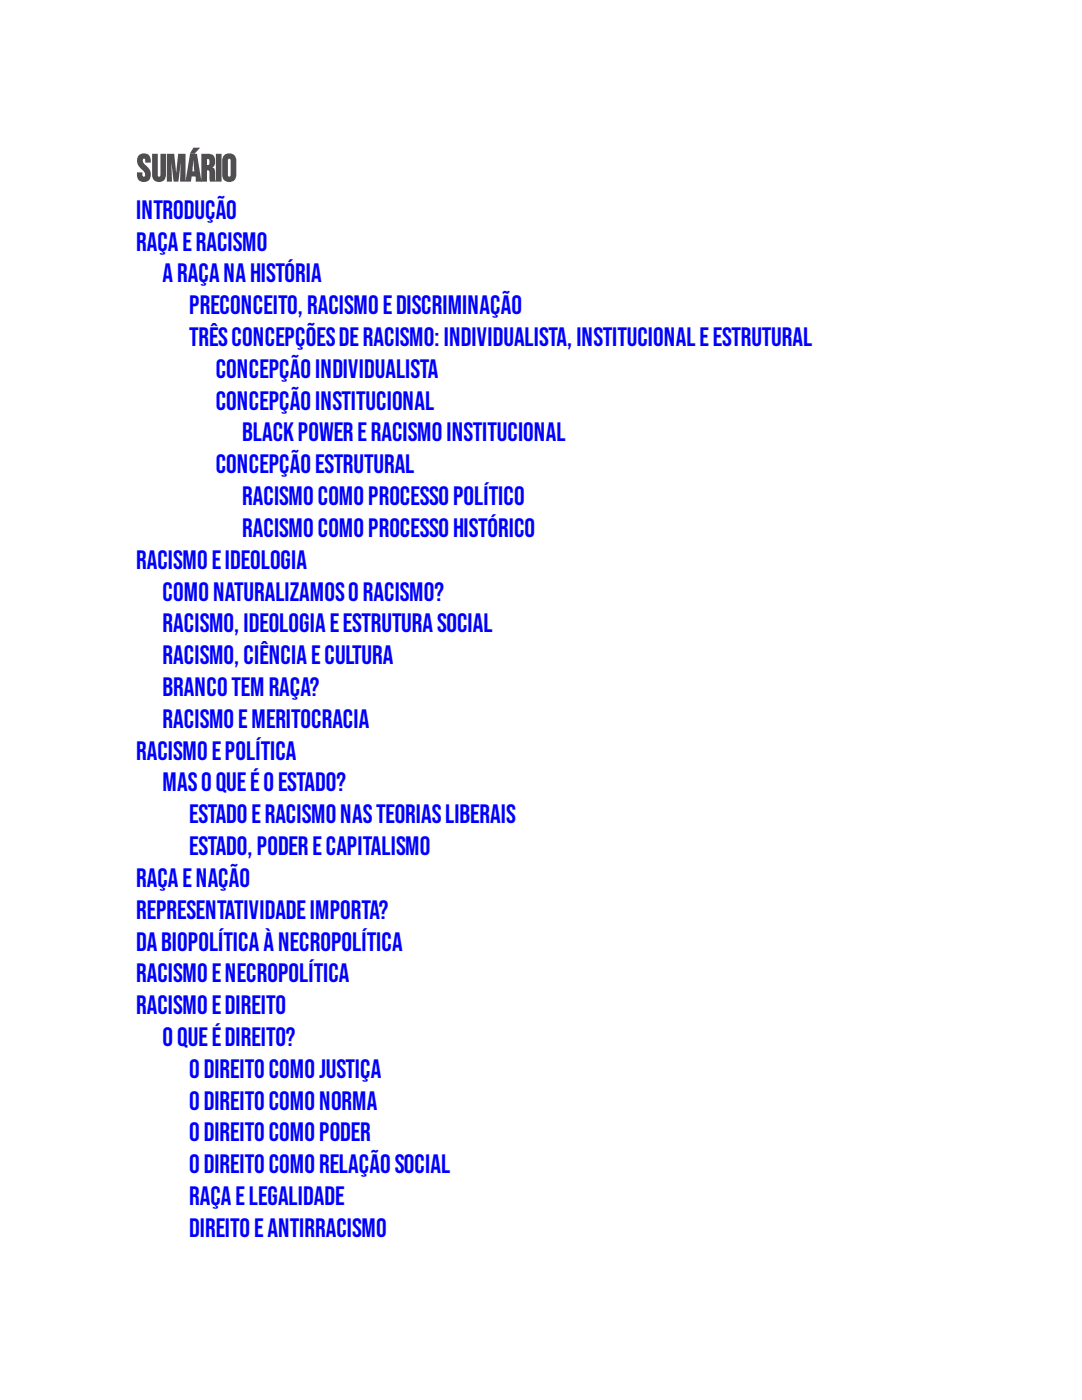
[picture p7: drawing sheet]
<svg xmlns="http://www.w3.org/2000/svg" width="216mm" height="279mm" viewBox="0 0 216 279" stroke-linecap="round" stroke-linejoin="round" font-family="sans-serif">
<defs><g id="words">
<g font-size="5.3" fill="#00f">
<text x="27.2" y="43.7">INTRODUÇÃO</text>
<text x="27.2" y="50">RAÇAERACISMO</text>
<text x="32.5" y="56.4">ARAÇANAHISTÓRIA</text>
<text x="37.7" y="62.7">PRECONCEITO,RACISMOEDISCRIMINAÇÃO</text>
<text x="37.7" y="69.1">TRÊSCONCEPÇÕESDERACISMO:INDIVIDUALISTA,INSTITUCIONALEESTRUTURAL</text>
<text x="43" y="75.4">CONCEPÇÃOINDIVIDUALISTA</text>
<text x="43" y="81.8">CONCEPÇÃOINSTITUCIONAL</text>
<text x="48.3" y="88.1">BLACKPOWERERACISMOINSTITUCIONAL</text>
<text x="43" y="94.5">CONCEPÇÃOESTRUTURAL</text>
<text x="48.3" y="100.8">RACISMOCOMOPROCESSOPOLÍTICO</text>
<text x="48.3" y="107.2">RACISMOCOMOPROCESSOHISTÓRICO</text>
<text x="27.2" y="113.5">RACISMOEIDEOLOGIA</text>
<text x="32.5" y="119.9">COMONATURALIZAMOSORACISMO?</text>
<text x="32.5" y="126.2">RACISMO,IDEOLOGIAEESTRUTURASOCIAL</text>
<text x="32.5" y="132.6">RACISMO,CIÊNCIAECULTURA</text>
<text x="32.5" y="138.9">BRANCOTEMRAÇA?</text>
<text x="32.5" y="145.3">RACISMOEMERITOCRACIA</text>
<text x="27.2" y="151.6">RACISMOEPOLÍTICA</text>
<text x="32.5" y="158">MASOQUEÉOESTADO?</text>
<text x="37.7" y="164.3">ESTADOERACISMONASTEORIASLIBERAIS</text>
<text x="37.7" y="170.7">ESTADO,PODERECAPITALISMO</text>
<text x="27.2" y="177">RAÇAENAÇÃO</text>
<text x="27.2" y="183.4">REPRESENTATIVIDADEIMPORTA?</text>
<text x="27.2" y="189.7">DABIOPOLÍTICAÀNECROPOLÍTICA</text>
<text x="27.2" y="196.1">RACISMOENECROPOLÍTICA</text>
<text x="27.2" y="202.4">RACISMOEDIREITO</text>
<text x="32.5" y="208.8">OQUEÉDIREITO?</text>
<text x="37.7" y="215.1">ODIREITOCOMOJUSTIÇA</text>
<text x="37.7" y="221.5">ODIREITOCOMONORMA</text>
<text x="37.7" y="227.8">ODIREITOCOMOPODER</text>
<text x="37.7" y="234.2">ODIREITOCOMORELAÇÃOSOCIAL</text>
<text x="37.7" y="240.5">RAÇAELEGALIDADE</text>
<text x="37.7" y="246.9">DIREITOEANTIRRACISMO</text>
</g>
</g></defs>
<path d="M27.7 31a1.44 1.44 0 0 1 1.8-.2 1.44 1.44 0 0 1 .6 1.7h-1.1l-.2-.8a.51 .51 0 0 0-.3 .4 .51 .51 0 0 0 .2 .5 2.62 2.62 0 0 1 1.3 2.9 1.44 1.44 0 0 1-1.9 .7 1.44 1.44 0 0 1-.8-1.8h1.1v.7l.3 .2a.7 .7 0 0 0-.2-1.3 2.11 2.11 0 0 1-.8-3zM30.3 30.7h1.2v4.2l.1 .3 .1 .1 .2-.1 .1-.3v-4.2h1.1v4.1a1.39 1.39 0 0 1-1.4 1.5 1.39 1.39 0 0 1-1.4-1.5zM33.3 30.7h1.5l.4 3.9 .4-3.9h1.4v5.5h-1.1l.2-4.1-.5 4.1h-1l-.4-4.1 .1 4.1h-1zM37.9 30.7h1.4l.9 5.5h-1.1l-.1-1.1 .2 .1h-1l-.1 1h-1.1zM38.6 31.8l-.2 2.4h.4zM38.6 29.5h1.3l-1 1.1h-1zM40.2 30.7a3.7 3.7 0 0 1 2.2 .2 1.76 1.76 0 0 1 .1 2.4l-.3 .1a.85 .85 0 0 1 .7 1.1v1.3l.2 .4h-1.2l-.1-2-.4-.2h-.1v2.2h-1.1zM41.3 31.7v1.2h.3l.2-.2v-.8l-.2-.1zM43.1 30.7h1.1v5.5h-1.1zM44.7 31a1.43 1.43 0 0 1 1.6-.3 1.43 1.43 0 0 1 .9 1.4v2.7a1.41 1.41 0 0 1-1.5 1.5 1.41 1.41 0 0 1-1.4-1.5l.1-3zM45.6 31.7l-.1 .3v3.1a.26 .26 0 0 0 .2 .2 .26 .26 0 0 0 .3-.2v-3.1l-.1-.3z" fill="#504e50"/>
<use href="#words"/>
</svg>
